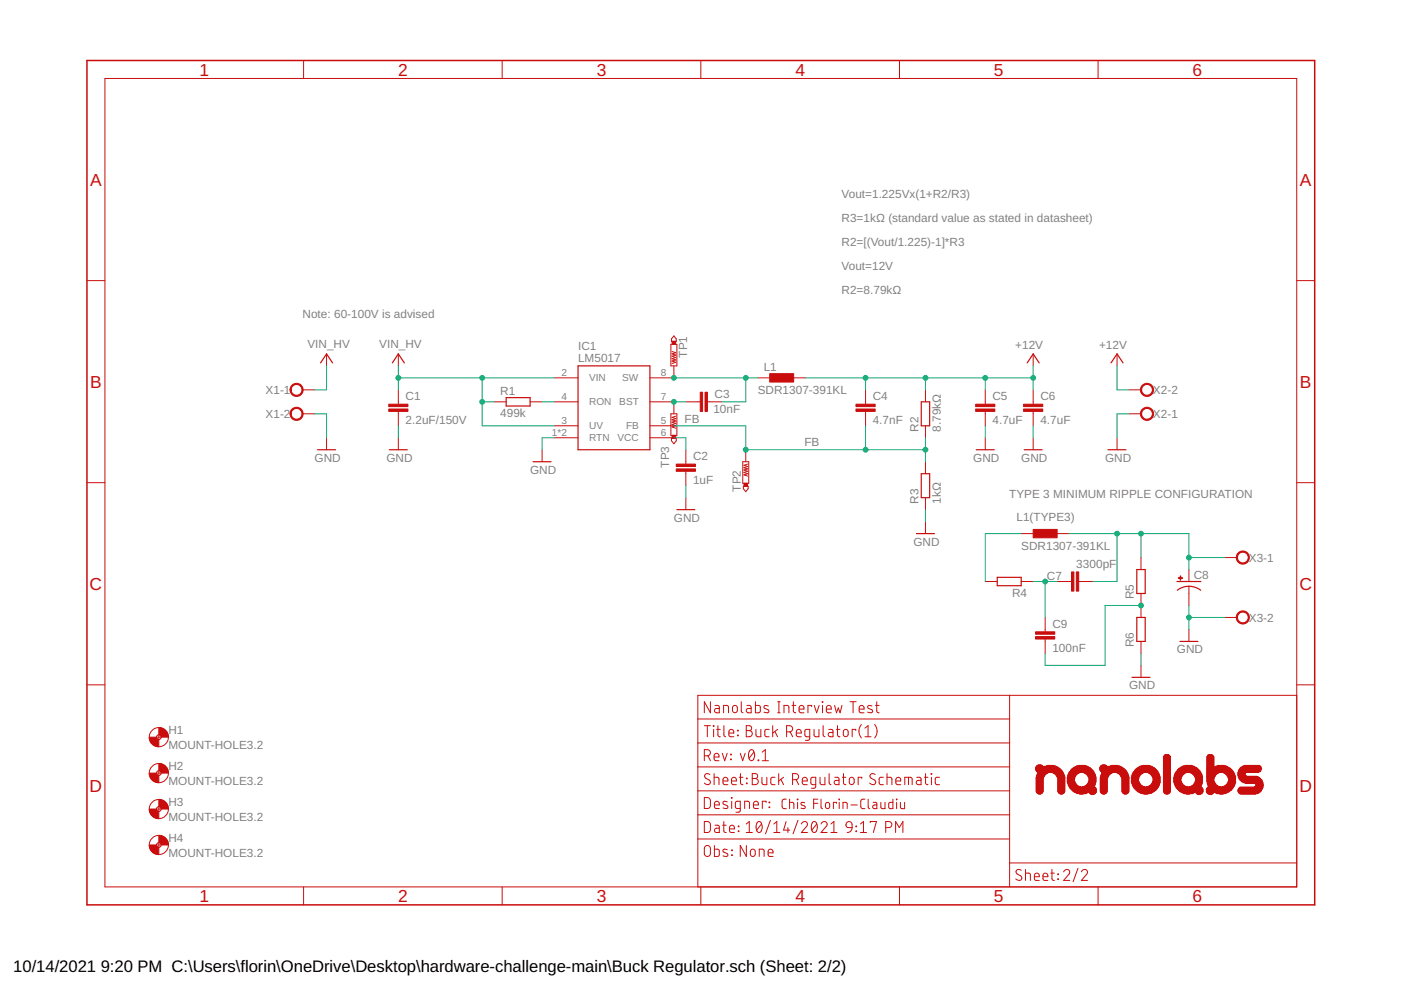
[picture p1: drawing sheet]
<svg xmlns="http://www.w3.org/2000/svg" width="297mm" height="210mm" viewBox="0 0 297 210" stroke-linecap="round" stroke-linejoin="round" font-family="sans-serif">
<defs><g id="words">
<g font-size="3.7" fill="#c90d0c">
<text x="42.3" y="16">1</text>
<text x="84.4" y="16">2</text>
<text x="126.5" y="16">3</text>
<text x="168.6" y="16">4</text>
<text x="210.7" y="16">5</text>
<text x="252.9" y="16">6</text>
<text x="19.1" y="39.4">A</text>
<text x="275.6" y="39.4">A</text>
<text x="19.1" y="82.2">B</text>
<text x="275.6" y="82.2">B</text>
<text x="19" y="125.1">C</text>
<text x="275.5" y="125.1">C</text>
<text x="19" y="167.9">D</text>
<text x="275.5" y="167.9">D</text>
<text x="42.3" y="191.2">1</text>
<text x="84.4" y="191.2">2</text>
<text x="126.5" y="191.2">3</text>
<text x="168.6" y="191.2">4</text>
<text x="210.7" y="191.2">5</text>
<text x="252.9" y="191.2">6</text>
</g>
<text font-size="3.5" x="2.8" y="206">10/14/2021 9:20 PM C:\Users\florin\OneDrive\Desktop\hardware-challenge-main\Buck Regulator.sch (Sheet: 2/2)</text>
<g font-size="2.5" fill="#808080">
<text x="178.4" y="42">Vout=1.225Vx(1+R2/R3)</text>
<text x="178.4" y="47.1">R3=1kΩ (standard value as stated in datasheet)</text>
<text x="178.4" y="52.2">R2=[(Vout/1.225)-1]*R3</text>
<text x="178.4" y="57.3">Vout=12V</text>
<text x="178.4" y="62.3">R2=8.79kΩ</text>
<text x="64.1" y="67.4">Note: 60-100V is advised</text>
<text x="65.2" y="73.8">VIN_HV</text>
<text x="80.4" y="73.8">VIN_HV</text>
<text x="122.6" y="76.8">LM5017</text>
<text x="122.6" y="74.3">IC1</text>
<text x="145.7" y="75.8" transform="rotate(-90 145.7 75.8)">TP1</text>
<text x="215.3" y="74">+12V</text>
<text x="233" y="74">+12V</text>
<text x="56.3" y="83.6">X1-1</text>
<text x="106.1" y="83.7">R1</text>
<text x="160.7" y="83.6">SDR1307-391KL</text>
<text x="161.9" y="78.8">L1</text>
<text x="244.5" y="83.6">X2-2</text>
<text x="56.3" y="88.6">X1-2</text>
<text x="86" y="89.9">2.2uF/150V</text>
<text x="86" y="84.8">C1</text>
<text x="106.1" y="88.5">499k</text>
<text x="145.2" y="89.8">FB</text>
<text x="151.3" y="87.6">10nF</text>
<text x="151.5" y="84.3">C3</text>
<text x="185" y="89.9">4.7nF</text>
<text x="185" y="84.8">C4</text>
<text x="210.4" y="89.9">4.7uF</text>
<text x="210.4" y="84.8">C5</text>
<text x="220.6" y="89.9">4.7uF</text>
<text x="220.6" y="84.8">C6</text>
<text x="244.5" y="88.6">X2-1</text>
<text x="170.6" y="94.6">FB</text>
<text x="194.7" y="91.6" transform="rotate(-90 194.7 91.6)">R2</text>
<text x="199.5" y="91.6" transform="rotate(-90 199.5 91.6)">8.79kΩ</text>
<text x="66.7" y="97.9">GND</text>
<text x="81.9" y="97.9">GND</text>
<text x="112.4" y="100.4">GND</text>
<text x="141.9" y="99.2" transform="rotate(-90 141.9 99.2)">TP3</text>
<text x="146.9" y="97.5">C2</text>
<text x="206.4" y="97.9">GND</text>
<text x="216.5" y="97.9">GND</text>
<text x="234.3" y="97.9">GND</text>
<text x="146.9" y="102.6">1uF</text>
<text x="157.1" y="104.2" transform="rotate(-90 157.1 104.2)">TP2</text>
<text x="194.7" y="106.8" transform="rotate(-90 194.7 106.8)">R3</text>
<text x="199.5" y="106.8" transform="rotate(-90 199.5 106.8)">1kΩ</text>
<text x="214" y="105.5">TYPE 3 MINIMUM RIPPLE CONFIGURATION</text>
<text x="142.9" y="110.6">GND</text>
<text x="215.5" y="110.5">L1(TYPE3)</text>
<text x="193.7" y="115.7">GND</text>
<text x="216.5" y="116.6">SDR1307-391KL</text>
<text x="264.8" y="119.1">X3-1</text>
<text x="222" y="122.9">C7</text>
<text x="228.2" y="120.4">3300pF</text>
<text x="253.1" y="122.7">C8</text>
<text x="214.6" y="126.6">R4</text>
<text x="240.4" y="127.1" transform="rotate(-90 240.4 127.1)">R5</text>
<text x="264.8" y="131.8">X3-2</text>
<text x="223.1" y="133.1">C9</text>
<text x="240.4" y="137.3" transform="rotate(-90 240.4 137.3)">R6</text>
<text x="223.1" y="138.1">100nF</text>
<text x="249.5" y="138.5">GND</text>
<text x="239.4" y="146.1">GND</text>
<text x="35.7" y="155.7">H1</text>
<text x="35.7" y="158.8">MOUNT-HOLE3.2</text>
<text x="35.7" y="166.4">MOUNT-HOLE3.2</text>
<text x="35.7" y="163.3">H2</text>
<text x="35.7" y="171">H3</text>
<text x="35.7" y="174">MOUNT-HOLE3.2</text>
<text x="35.7" y="178.6">H4</text>
<text x="35.7" y="181.6">MOUNT-HOLE3.2</text>
</g>
<g font-size="2.1" fill="#808080">
<text x="119" y="79.8">2</text>
<text x="124.9" y="80.9">VIN</text>
<text x="131.9" y="80.9">SW</text>
<text x="140.1" y="79.8">8</text>
<text x="119" y="84.8">4</text>
<text x="119" y="89.9">3</text>
<text x="124.9" y="86">RON</text>
<text x="131.3" y="86">BST</text>
<text x="140.1" y="89.9">5</text>
<text x="140.1" y="84.8">7</text>
<text x="117" y="92.5">1*2</text>
<text x="124.9" y="91">UV</text>
<text x="124.9" y="93.6">RTN</text>
<text x="131" y="93.6">VCC</text>
<text x="132.7" y="91">FB</text>
<text x="140.1" y="92.5">6</text>
</g>
</g></defs>
<g fill="none" stroke="#c90d0c" stroke-width=".21">
<path d="M22.2 16.6h252.7v171.4h-252.7zM64.4 12.8v3.8M106.5 12.8v3.8M148.6 12.8v3.8M190.7 12.8v3.8M232.8 12.8v3.8M18.4 59.5h3.8M274.9 59.5h3.8M69.2 75v2.6M84.5 75v2.6M142.2 73h1.3v4.6h-1.3zM142.5 74.5l.8 .3-.8 .2 .8 .3-.8 .2 .8 .3-.8 .3 .8 .2-.8 .3 .8 .2-.8 .3"/>
<path d="M142.9 77.6v2.5h-5.1M142.9 71.2l.5 .7v.5h-1v-.5zM219.1 75v2.6M236.8 75v2.6M64.2 82.7h2.5M64.2 87.7h2.5M69.2 92.8v2.6M84.5 82.7v3M84.5 87.2v3.1M84.5 92.8v2.6M104.8 85.2h2.5M112.4 85.2h2.5"/>
<path d="M114.9 95.4v2.5M117.5 80.1h5.1M117.5 85.2h5.1M117.5 90.3h5.1M117.5 92.8h5.1M137.8 85.2h5.1v2.5M137.8 90.3h5.1M137.8 92.8h5.1M142.2 87.7h1.3v4.6h-1.3zM142.4 92.9h1v.6l-.5 .6-.5-.6zM143.3 88.2l-.8 .3 .8 .3-.8 .2 .8 .3-.8 .2 .8 .3-.8 .2 .8 .3-.8 .2 .8 .3M145.4 85.2h3.1"/>
<path d="M145.4 95.4v3M145.4 99.9v3.1M150 85.2h3M157.5 97.9h1.2v4.6h-1.2zM158.1 95.4v2.5M158.5 98.4l-.8 .3 .8 .2-.8 .3 .8 .2-.8 .3 .8 .2-.8 .3 .8 .2-.8 .3 .8 .2M160.7 80.1h2.5M168.3 80.1h2.5M183.5 82.7v3M183.5 87.2v3.1M196.2 82.7v2.5M196.2 90.3v2.5"/>
<path d="M196.2 97.9v2.5M208.9 82.7v3M208.9 87.2v3.1M208.9 92.8v2.6M219.1 82.7v3M219.1 87.2v3.1M219.1 92.8v2.6M236.8 92.8v2.6M239.4 82.7h2.5M239.4 87.7h2.5M18.4 102.3h3.8M145.4 105.5v2.6"/>
<path d="M157.6 103.1h1v.5l-.5 .6-.5-.6zM196.2 105.5v2.6M196.2 110.6v2.5M216.5 113.1h2.6M224.1 113.1h2.6M241.9 118.2v2.6M259.7 118.2h2.5M274.9 102.3h3.8M208.9 123.3h2.5M216.5 123.3h2.6M221.6 130.9v3.1M221.6 135.5v3"/>
<path d="M224.1 123.3h3.1M228.7 123.3h3.1M241.9 125.8v5.1M241.9 136v2.5M252.1 120.8v2.5M252.1 124.3v4.1M252.1 133.5v2.5M259.7 130.9h2.5M18.4 145.2h3.8M33.2 156.3h1M33.7 155.8v1M148 152.4h66.1"/>
<path d="M148 157.5h66.1M149.3 153.9h1.3M150 153.9v2.3M150.6 148.8v2.3l-1.3-2.3v2.3M151.2 153.9l.2 .1zM151.3 154.6v1.6M151.6 149.6h.5l.4 .2v1.3h-.6a.46 .46 0 0 1-.4-.4 .46 .46 0 0 1 .4-.5h.6M151.9 154.6h.8M152.2 153.9v2.1l.5 .2M153.1 159.7l.5 1.6 .6-1.6M153.4 151.1v-1.5h.7l.3 .2 .1 1.3M153.5 153.9v2.1l.4 .2"/>
<path d="M154.5 155.4h1.1a.55 .55 0 0 0-.4-.7 .55 .55 0 0 0-.7 .5l.1 .9 1 .1M154.9 159.9l.1 .1zM155.4 149.8l.5-.2a.88 .88 0 0 1 0 1.5l-.3-.1-.3-.2zM156.4 154.8l.1 .2zM156.4 155.9l.1 .1zM157 159.7l.5 1.6 .5-1.6M157.2 148.8v2.1l.3 .2M158.2 153.9h.7a.52 .52 0 0 1 .5 .5 .52 .52 0 0 1-.5 .5 .66 .66 0 0 1 .6 .7 .66 .66 0 0 1-.6 .6h-.7zM158.2 154.9h.7M158.3 149.6h.7l.3 .4v1.1h-.6a.46 .46 0 0 1-.5-.4 .46 .46 0 0 1 .5-.5h.6M159 159.1a.53 .53 0 0 1 .6-.1 .53 .53 0 0 1 .3 .5 1.38 1.38 0 0 1-.6 1.8 1.43 1.43 0 0 1-.3-2.2zM159.9 159.5l-1.1 1.3"/>
<path d="M160.2 148.8v2.3h.8l.2-.2v-1.1l-.4-.2h-.6M160.3 154.6v1.2l.4 .4h.6v-1.6M161.6 159.5l.7-.6v2.4M162.9 149.7l-.7-.1-.2 .4 .9 .6 .1 .4-.3 .1-.7-.1M163.1 154.6l-.7 .1-.2 .3 .1 1.1 .8 .1M163.8 153.9v2.3M164.3 155.1l.6 1.1M164.9 154.6l-1.1 .8M164.9 151.1h.5M164.9 148.8h.5M165.1 148.8v2.3M166.2 151.1v-1.5h.7l.3 .2 .1 1.3"/>
<path d="M166.8 155.2h.6a.66 .66 0 0 0 .7-.7 .66 .66 0 0 0-.7-.6h-.6v2.3M167.5 155.2l.6 1M167.9 149.6h.8M168.2 148.8v2.1l.5 .2M168.8 155.4h1.1a.55 .55 0 0 0-.4-.7 .55 .55 0 0 0-.7 .5l.2 .9 .9 .1M169.4 150.3h1.1a.55 .55 0 0 0-.4-.7 .55 .55 0 0 0-.7 .5l.1 .9 1 .1M171.7 156.2h-.7l-.3-.2v-1.1l.2-.2 .8-.1v2l-.3 .4h-.6M172.1 149.8v-.2h-.8v1.5M172.6 154.6v1.4l.4 .2h.6v-1.6M172.6 149.6l.5 1.5 .6-1.5M174.3 148.8l.2 .1zM174.4 149.6v1.5"/>
<path d="M174.5 153.9v1.9l.4 .4M175.2 150.3h1a.55 .55 0 0 0-.3-.7 .55 .55 0 0 0-.7 .5l.1 .9 .9 .1M175.7 154.6l.7 .1 .2 .2v1.3h-.6a.46 .46 0 0 1-.4-.4 .46 .46 0 0 1 .4-.5h.6M177 149.6l.4 1.5 .3-1 .4 1 .4-1.5M177.3 154.6h.8M177.6 153.9v2.1l.5 .2M178.9 154.8l.5-.2a.86 .86 0 0 1 .5 .8 .86 .86 0 0 1-.5 .8l-.4-.1-.2-.2zM180.2 148.8h1.3M180.9 148.8v2.3M181.4 154.9v-.3h-.7v1.6M182.2 150.3h1a.55 .55 0 0 0-.4-.7 .55 .55 0 0 0-.6 .5l.1 .9 .9 .1M182.6 153.6a2.26 2.26 0 0 0 0 2.9"/>
<path d="M183.4 156.2h1.3M183.4 154.4l.6-.5v2.3M184.9 149.7l-.8-.1-.1 .4 .9 .6 .1 .4-.3 .1-.7-.1M185.4 153.6a2.19 2.19 0 0 1 0 2.9M185.6 149.6h.8M185.9 148.8v2.1l.5 .2M214.1 147.4v40.6M241.9 141.1v2.5M274.9 145.2h3.8M274.9 147.4h-126.9v40.6M33.2 163.9h1M33.2 171.5h1"/>
<path d="M33.2 179.2h1M33.7 163.4v1M33.7 171v1M33.7 178.6v1.1M148 177.9h66.1M148 162.6h66.1M148 172.8h66.1M148 167.7h66.1M149.3 174.2h.9l.4 .4v1.5l-.4 .4h-.9zM149.3 169.1h.9l.4 .4v1.5l-.4 .4h-.9zM149.3 160.3h.7a.66 .66 0 0 0 .6-.7 .66 .66 0 0 0-.6-.7h-.7v2.4M149.6 179.4l.6-.1 .3 .2 .1 1.5a.65 .65 0 0 1-.6 .6 .65 .65 0 0 1-.7-.6l.1-1.3z"/>
<path d="M150.1 160.3l.5 1M150.5 164.2a.58 .58 0 0 0-.9-.1 .58 .58 0 0 0 0 .9l.8 .4a.58 .58 0 0 1 0 .9 .58 .58 0 0 1-.9-.1l-.2-.2M151.4 160.5h1a.55 .55 0 0 0-.3-.8 .55 .55 0 0 0-.7 .6l.1 .9 .9 .1M151.4 164.8h.8l.2 .2v1.4M151.4 164v2.4M151.5 170.7h1a.55 .55 0 0 0-.3-.8 .55 .55 0 0 0-.7 .5l.1 .9 .9 .1M151.5 179.3v2.3h.8l.2-.2v-1.1l-.2-.2-.8-.1M151.6 175h.7l.2 .2v1.3h-.6a.46 .46 0 0 1-.4-.4 .46 .46 0 0 1 .4-.5h.6M153.2 175h.8M153.3 165.6h1a.55 .55 0 0 0-.3-.8 .55 .55 0 0 0-.7 .5l.1 .9 .9 .2M153.5 174.2v2.1l.5 .2M154.2 170l-.7-.1-.2 .4 .9 .6 .1 .4-.3 .1-.7-.1"/>
<path d="M154.7 175.7h1a.55 .55 0 0 0-.3-.7 .55 .55 0 0 0-.7 .5l.1 .9 .9 .1M154.9 161l.1 .1zM155.1 169.1l.1 .1zM155.1 165.6h1a.55 .55 0 0 0-.3-.8 .55 .55 0 0 0-.7 .5l.1 .9 .9 .2M155.1 169.9v1.5M156.5 175.2l.2 .1zM156.5 176.2l.2 .1zM156.7 164.8h.8M157 171.4h-.8l-.2-.2-.1-.9 .3-.4h.8v1.9l-.3 .4h-.7M157 164v2l.1 .2 .4 .2M157.9 171.4v-1.5l.9 .1 .1 1.4M158.2 176.5h1.3"/>
<path d="M158.2 174.7l.7-.5v2.3M158.2 179.3v2.3l-1.2-2.3v2.3M158.3 165l.1 .1zM158.3 166l.1 .2zM159.5 164h.6a.52 .52 0 0 1 .5 .5 .52 .52 0 0 1-.5 .6 .66 .66 0 0 1 .7 .6 .66 .66 0 0 1-.7 .7h-.6zM159.5 165.1h.6M159.7 170.7h1.1a.55 .55 0 0 0-.4-.8 .55 .55 0 0 0-.7 .5l.2 .9 .9 .1M160.6 174.4a.53 .53 0 0 1 .6-.2 .53 .53 0 0 1 .3 .6 1.34 1.34 0 0 1-.5 1.7 1.4 1.4 0 0 1-.4-2.1zM160.7 161.1l.2 .2zM161.5 174.7l-1.1 1.3M161.5 164.8v1.2l.1 .2 .3 .2h.7v-1.6M161.6 161.3h1.3"/>
<path d="M162.4 170.1v-.2h-.8v1.5M163.1 170.1l.1 .1zM163.1 171.1l.1 .1zM163.3 173.9l-1 2.9M164.1 176.5h1.3M164.1 174.7l.6-.5v2.3M164.3 164.8h-.6l-.3 .4 .1 1 .8 .2M165.1 164v2.4M165.6 165.2l.5 1.2M166.1 164.8l-1 .8M166.7 174.2l-.6 1.8h1.3M166.7 169.4l-.6 .1-.3 .4 .1 1.3 .2 .2h.6"/>
<path d="M167 175.5v1M167.4 170.1l.8 .1 .1 1.2M167.4 169.4v2M168 165.3h.7a.65 .65 0 0 0 .6-.6 .65 .65 0 0 0-.6-.7h-.7v2.4M168.8 165.3l.5 1.1M169 169.4l.2 .2zM169.1 170.1v1.3M169.2 173.9l-1.1 2.9M169.9 174.7a.64 .64 0 0 1 .9-.5 .64 .64 0 0 1 .2 1l-1.1 1.3h1.3M170.1 165.6h1.1a.56 .56 0 0 0-.4-.8 .56 .56 0 0 0-.7 .5l.1 .9 1 .2M170.6 170.2l-.6-.1-.2 .4 .9 .5v.3h-.9M172.4 174.3a.66 .66 0 0 1 .7 .1 .66 .66 0 0 1 .2 .6 .99 .99 0 0 1-.8 1.5 1.64 1.64 0 0 1-.1-2.2z"/>
<path d="M172.5 170.3h.9M173 166.4h-.7l-.4-.3v-1.1l.2-.2h.9v2l-.3 .3h-.7M173.2 174.7l-1.1 1.3M173.4 169.4h-.9v2M173.9 164.8v1.3l.3 .3h.7v-1.6M174.1 169.4v1.7l.3 .3M174.1 174.7a.64 .64 0 0 1 .9-.5 .64 .64 0 0 1 .2 1l-1.1 1.3h1.3M175.2 170.2l.3-.1 .3 .1 .1 .8a.46 .46 0 0 1-.4 .5 .46 .46 0 0 1-.5-.5zM175.8 164v2l.4 .4M176.2 176.5h1.3M176.2 174.7l.6-.5v2.3M177 164.8h.7l.2 .2v1.4h-.6a.46 .46 0 0 1-.5-.5 .46 .46 0 0 1 .5-.4h.6"/>
<path d="M177.4 170.3v-.2h-.7v1.3M177.9 169.4l.1 .2zM177.9 170.1v1.3M178.6 164.8h.7M178.7 171.4v-1.3l.8 .1 .1 1.2M178.8 164l.1 2.1 .4 .3M179.5 174.5a.64 .64 0 0 1 .7-.3 .64 .64 0 0 1 .5 .6v.7h-.8a.61 .61 0 0 1-.5-.4 .61 .61 0 0 1 .1-.6zM180.2 165l.3-.2 .5 .2 .1 .8a.52 .52 0 0 1-.5 .6 .52 .52 0 0 1-.5-.6zM180.4 170.7h1.4M180.7 175.5l-.3 .7-.8 .3M181.5 176.2l.1 .1zM181.5 175.2l.1 .1z"/>
<path d="M182.4 176.5h1.3M182.4 174.7l.7-.5v2.3M182.7 165.1v-.3h-.8v1.6M183.4 169.4l-.6 .1-.3 .4v1.3l.3 .2h.6M184.1 169.4v1.7l.3 .3M184.5 174.4v-.2h1.3l-.6 2.3M185.1 170.1h.6l.2 .2v1.1h-.5a.39 .39 0 0 1-.4-.3 .39 .39 0 0 1 .4-.4h.5M185.5 164.2a.58 .58 0 0 0-.8-.1 .58 .58 0 0 0 0 .9l.7 .4a.57 .57 0 0 1 .1 .9 .57 .57 0 0 1-.9-.1l-.2-.2M186.8 170.1v1.1l.3 .2h.5v-1.3M187.3 164.8h-.7l-.2 .4 .1 1 .8 .2M187.8 175.5h.6a.65 .65 0 0 0 .7-.7 .65 .65 0 0 0-.7-.6h-.6v2.3M188.1 164.8h.7l.3 .2v1.4"/>
<path d="M188.1 164v2.4M189.3 169.4v2h-.7l-.2-.3 .1-.9 .8-.1M189.9 176.5v-2.3l.8 1.3 .7-1.3v2.3M189.9 165.6h1.1a.55 .55 0 0 0-.4-.8 .55 .55 0 0 0-.7 .5l.2 .9 .9 .2M190.1 169.4l.1 .2zM190.1 170.1v1.3M190.9 170.1v1.1l.3 .2h.6v-1.3M191.8 166.4v-1.6l1.5 .1 .1 1.5M192.6 164.8v1.6M194.4 164.8h.7l.2 .2v1.4h-.6a.46 .46 0 0 1-.5-.5 .46 .46 0 0 1 .5-.4h.6M196 164.8h.7M196.2 164l.1 2.1 .4 .3"/>
<path d="M197.4 164l.1 .1zM197.5 164.8v1.6M199.2 164.8h-.7l-.2 .4 .1 1 .8 .2M64.4 188v3.9M106.5 188v3.9M148.6 188v3.9M154.2 180.2l-.7-.1-.2 .4 .9 .5 .1 .5-.3 .1-.7-.1M155.1 180.2l.2 .2zM155.1 181.3l.2 .1zM159.2 180.2l.5-.2a.92 .92 0 0 1 .2 1.5l-.4 .1-.3-.2-.1-.3zM161 181.6v-1.6l.9 .1 .1 1.5M162.9 180.8h1a.55 .55 0 0 0-.4-.7 .55 .55 0 0 0-.6 .5l.1 .9 .9 .1"/>
<path d="M190.7 188v3.9M214.1 183h60.8M216.5 184.5a.58 .58 0 0 0-.9-.1 .58 .58 0 0 0 .1 .9l.7 .4a.54 .54 0 0 1 .2 .7 .54 .54 0 0 1-.8 .2l-.5-.2M217.4 185.1l1 .1 .1 1.5M217.4 184.3v2.4M219.3 185.9h1a.54 .54 0 0 0-.3-.8 .54 .54 0 0 0-.7 .5l.1 1 .9 .1M221.1 185.9h1.1a.54 .54 0 0 0-.4-.8 .54 .54 0 0 0-.7 .5l.1 1 1 .1M222.8 185.1h.7M223 184.3l.1 2.1 .4 .3M224.3 185.3l.1 .1zM224.3 186.4l.1 .1zM225.5 184.8a.64 .64 0 0 1 .9-.4 .64 .64 0 0 1 .2 1l-1.1 1.3h1.3"/>
<path d="M228.6 184.1l-1.1 2.8M229.3 184.8a.64 .64 0 0 1 .9-.4 .64 .64 0 0 1 .2 1l-1.1 1.3h1.3M232.8 188v3.9"/>
<circle cx="33.7" cy="156.3" r="2.03"/>
<circle cx="33.7" cy="156.3" r=".51"/>
<circle cx="33.7" cy="171.5" r="2.03"/>
<circle cx="33.7" cy="179.2" r="2.03"/>
<circle cx="33.7" cy="163.9" r="2.03"/>
<circle cx="33.7" cy="179.2" r=".51"/>
<circle cx="33.7" cy="171.5" r=".51"/>
<circle cx="33.7" cy="163.9" r=".51"/>
</g>
<g fill="none" stroke="#c90d0c" stroke-width=".25">
<path d="M68 76.9l1.2-1.9 1.3 1.9M83.2 76.9l1.3-1.9 1.2 1.9M122.6 77.6h15.2v17.8h-15.2zM217.8 76.9l1.3-1.9 1.2 1.9M235.6 76.9l1.2-1.9 1.3 1.9M67.3 95.4h3.8M82.5 95.4h3.9M107.3 84.3h5.1v1.8h-5.1zM113 97.9h3.8M195.3 85.2h1.8v5.1h-1.8zM207 95.4h3.8M217.1 95.4h3.9"/>
<path d="M234.9 95.4h3.8M143.5 108.1h3.8M194.3 113.1h3.8M195.3 100.4h1.8v5.1h-1.8zM211.4 122.4h5.1v1.8h-5.1zM241 120.8h1.8v5h-1.8zM241 130.9h1.8v5.1h-1.8zM249.5 123.3h5.1M249.6 125.1a4 4 0 0 1 5 0M250.2 136h3.8M240 143.6h3.8"/>
</g>
<g fill="#c90d0c" stroke="#c90d0c" stroke-width=".21">
<path d="M143.4 99.4h4v.5h-4z"/>
<path d="M143.4 98.4h4v.5h-4z"/>
<path d="M149.5 83.2h.5v4h-.5z"/>
<path d="M148.5 83.2h.5v4h-.5z"/>
<path d="M163.2 79.2h5.1v1.8h-5.1z"/>
<path d="M181.5 86.7h4v.5h-4z"/>
<path d="M181.5 85.7h4v.5h-4z"/>
<path d="M206.9 86.7h4v.5h-4z"/>
<path d="M206.9 85.7h4v.5h-4z"/>
<path d="M217 86.7h4.1v.5h-4.1z"/>
<path d="M217 85.7h4.1v.5h-4.1z"/>
<path d="M82.4 86.7h4.1v.5h-4.1z"/>
<path d="M82.4 85.7h4.1v.5h-4.1z"/>
<path d="M231.4 168.4l.5 .1z"/>
<path d="M254 168.4l.5 .1z"/>
<path d="M256.4 168.4l.5 .1z"/>
<path d="M220.2 168.3l.5 .1z"/>
<path d="M224.8 168.3l.5 .1z"/>
<path d="M228.9 168.3l.8 .1z"/>
<path d="M231.2 168.3l.9 .1z"/>
<path d="M233.8 168.3l.5 .1z"/>
<path d="M238.4 168.3l.5 .1z"/>
<path d="M242.5 168.3l.9 .1z"/>
<path d="M247.2 168.3l.5 .1z"/>
<path d="M251.5 168.3l.8 .1z"/>
<path d="M253.8 168.3l.9 .1z"/>
<path d="M256.2 168.3l.9 .1z"/>
<path d="M258.6 168.3l.8 .1z"/>
<path d="M263 168.3l3.3 .1z"/>
<path d="M220 168.2l.9 .1z"/>
<path d="M224.6 168.2l.9 .1z"/>
<path d="M228.5 168.2l1.8 .1z"/>
<path d="M231.1 168.2l1.2 .1z"/>
<path d="M233.6 168.2l.9 .1z"/>
<path d="M238.2 168.2l.9 .1z"/>
<path d="M242.1 168.2l1.7 .1z"/>
<path d="M247 168.2l.9 .1z"/>
<path d="M251.1 168.2l1.8 .1z"/>
<path d="M253.7 168.2l1.2 .1z"/>
<path d="M256 168.2l1.2 .1z"/>
<path d="M258 168.2l1.8 .1z"/>
<path d="M262.8 168.2l3.9 .1z"/>
<path d="M219.9 168.1l1.1 .1z"/>
<path d="M224.5 168.1l1.1 .1z"/>
<path d="M228.2 168.1l2.3 .1z"/>
<path d="M231 168.1l1.3 .1z"/>
<path d="M233.5 168.1l1.1 .1z"/>
<path d="M238.1 168.1l1.1 .1z"/>
<path d="M241.8 168.1l2.4 .1z"/>
<path d="M246.9 168.1l1.1 .1z"/>
<path d="M250.8 168.1l2.3 .1z"/>
<path d="M253.6 168.1l1.3 .1z"/>
<path d="M256 168.1l1.3 .1z"/>
<path d="M257.8 168.1l2.3 .1z"/>
<path d="M262.7 168.1l4.2 .1z"/>
<path d="M219.8 168l1.3 .1z"/>
<path d="M224.4 168l1.3 .1z"/>
<path d="M228 168l2.7 .1z"/>
<path d="M230.9 168l1.5 .1z"/>
<path d="M233.4 168l1.3 .1z"/>
<path d="M238 168l1.3 .1z"/>
<path d="M241.6 168l2.8 .1z"/>
<path d="M246.8 168l1.3 .1z"/>
<path d="M250.6 168l2.7 .1z"/>
<path d="M253.5 168l1.5 .1z"/>
<path d="M255.9 168l1.5 .1z"/>
<path d="M257.6 168l2.7 .1z"/>
<path d="M262.6 168l4.4 .1z"/>
<path d="M219.8 167.9l1.3 .1z"/>
<path d="M224.4 167.9l1.3 .1z"/>
<path d="M227.8 167.9l4.7 .1z"/>
<path d="M233.4 167.9l1.3 .1z"/>
<path d="M238 167.9l1.3 .1z"/>
<path d="M241.4 167.9l3.1 .1z"/>
<path d="M246.8 167.9l1.3 .1z"/>
<path d="M250.4 167.9l4.7 .1z"/>
<path d="M255.8 167.9l4.7 .1z"/>
<path d="M262.6 167.9l4.6 .1z"/>
<path d="M219.7 167.8l1.5 .1z"/>
<path d="M224.3 167.8l1.5 .1z"/>
<path d="M227.6 167.8l4.9 .1z"/>
<path d="M233.3 167.8l1.5 .1z"/>
<path d="M237.9 167.8l1.5 .1z"/>
<path d="M241.2 167.8l3.5 .1z"/>
<path d="M246.7 167.8l1.5 .1z"/>
<path d="M250.2 167.8l4.9 .1z"/>
<path d="M255.8 167.8l4.9 .1z"/>
<path d="M262.5 167.8l4.8 .1z"/>
<path d="M219.7 167.7l1.5 .1z"/>
<path d="M224.3 167.7l1.5 .1z"/>
<path d="M227.5 167.7l5 .1z"/>
<path d="M233.3 167.7l1.5 .1z"/>
<path d="M237.9 167.7l1.5 .1z"/>
<path d="M241.1 167.7l3.7 .1z"/>
<path d="M246.7 167.7l1.5 .1z"/>
<path d="M250.1 167.7l5 .1z"/>
<path d="M255.8 167.7l5 .1z"/>
<path d="M262.5 167.7l4.9 .1z"/>
<path d="M219.7 167.6l1.5 .1z"/>
<path d="M224.3 167.6l1.5 .1z"/>
<path d="M227.4 167.6l5.1 .1z"/>
<path d="M233.3 167.6l1.5 .1z"/>
<path d="M237.9 167.6l1.5 .1z"/>
<path d="M241 167.6l4 .1z"/>
<path d="M246.7 167.6l1.5 .1z"/>
<path d="M250 167.6l5.1 .1z"/>
<path d="M255.8 167.6l5.1 .1z"/>
<path d="M262.5 167.6l5 .1z"/>
<path d="M219.7 167.5l1.5 .1z"/>
<path d="M224.3 167.5l1.5 .1z"/>
<path d="M227.3 167.5l5.2 .1z"/>
<path d="M233.3 167.5l1.5 .1z"/>
<path d="M237.9 167.5l1.5 .1z"/>
<path d="M240.9 167.5l4.2 .1z"/>
<path d="M246.7 167.5l1.5 .1z"/>
<path d="M249.9 167.5l5.2 .1z"/>
<path d="M255.8 167.5l5.3 .1z"/>
<path d="M262.5 167.5l5 .1z"/>
<path d="M219.7 167.4l1.5 .1z"/>
<path d="M224.3 167.4l1.5 .1z"/>
<path d="M227.2 167.4l5.3 .1z"/>
<path d="M233.3 167.4l1.5 .1z"/>
<path d="M237.9 167.4l1.5 .1z"/>
<path d="M240.8 167.4l4.4 .1z"/>
<path d="M246.7 167.4l1.5 .1z"/>
<path d="M249.8 167.4l5.3 .1z"/>
<path d="M255.8 167.4l5.4 .1z"/>
<path d="M262.5 167.4l5 .1z"/>
<path d="M219.7 167.3l1.5 .1z"/>
<path d="M224.3 167.3l1.5 .1z"/>
<path d="M227.1 167.3l5.4 .1z"/>
<path d="M233.3 167.3l1.5 .1z"/>
<path d="M237.9 167.3l1.5 .1z"/>
<path d="M240.7 167.3l4.6 .1z"/>
<path d="M246.7 167.3l1.5 .1z"/>
<path d="M249.7 167.3l5.4 .1z"/>
<path d="M255.8 167.3l5.4 .1z"/>
<path d="M262.6 167.3l5 .1z"/>
<path d="M219.7 167.2l1.5 .1z"/>
<path d="M224.3 167.2l1.5 .1z"/>
<path d="M227 167.2l5.4 .1z"/>
<path d="M233.3 167.2l1.5 .1z"/>
<path d="M237.9 167.2l1.5 .1z"/>
<path d="M240.6 167.2l4.7 .1z"/>
<path d="M246.7 167.2l1.5 .1z"/>
<path d="M249.6 167.2l5.4 .1z"/>
<path d="M255.9 167.2l5.4 .1z"/>
<path d="M262.6 167.2l5.1 .1z"/>
<path d="M219.7 167.1l1.5 .1z"/>
<path d="M224.3 167.1l1.5 .1z"/>
<path d="M226.9 167.1l5.5 .1z"/>
<path d="M233.3 167.1l1.5 .1z"/>
<path d="M237.9 167.1l1.5 .1z"/>
<path d="M240.5 167.1l4.9 .1z"/>
<path d="M246.7 167.1l1.5 .1z"/>
<path d="M249.5 167.1l5.5 .1z"/>
<path d="M255.9 167.1l5.5 .1z"/>
<path d="M262.7 167.1l5 .1z"/>
<path d="M219.7 167l1.5 .1z"/>
<path d="M224.3 167l1.5 .1z"/>
<path d="M226.8 167l5.5 .1z"/>
<path d="M233.3 167l1.5 .1z"/>
<path d="M237.9 167l1.5 .1z"/>
<path d="M240.4 167l5.1 .1z"/>
<path d="M246.7 167l1.5 .1z"/>
<path d="M249.4 167l5.5 .1z"/>
<path d="M256 167l5.5 .1z"/>
<path d="M262.8 167l5 .1z"/>
<path d="M219.7 166.9l1.5 .1z"/>
<path d="M224.3 166.9l1.5 .1z"/>
<path d="M226.8 166.9l5.4 .1z"/>
<path d="M233.3 166.9l1.5 .1z"/>
<path d="M237.9 166.9l1.5 .1z"/>
<path d="M240.4 166.9l5.2 .1z"/>
<path d="M246.7 166.9l1.5 .1z"/>
<path d="M249.4 166.9l5.4 .1z"/>
<path d="M256.1 166.9l5.4 .1z"/>
<path d="M262.9 166.9l4.9 .1z"/>
<path d="M219.7 166.8l1.5 .1z"/>
<path d="M224.3 166.8l1.5 .1z"/>
<path d="M226.7 166.8l2.5 .1z"/>
<path d="M229.5 166.8l2.5 .1z"/>
<path d="M233.3 166.8l1.5 .1z"/>
<path d="M237.9 166.8l1.5 .1z"/>
<path d="M240.3 166.8l2.5 .1z"/>
<path d="M243.1 166.8l2.5 .1z"/>
<path d="M246.7 166.8l1.5 .1z"/>
<path d="M249.3 166.8l2.5 .1z"/>
<path d="M252.1 166.8l2.5 .1z"/>
<path d="M256.2 166.8l2.6 .1z"/>
<path d="M259.1 166.8l2.5 .1z"/>
<path d="M266 166.8l1.8 .1z"/>
<path d="M219.7 166.7l1.5 .1z"/>
<path d="M224.3 166.7l1.5 .1z"/>
<path d="M226.7 166.7l2.1 .1z"/>
<path d="M229.9 166.7l2.2 .1z"/>
<path d="M233.3 166.7l1.5 .1z"/>
<path d="M237.9 166.7l1.5 .1z"/>
<path d="M240.3 166.7l2.1 .1z"/>
<path d="M243.5 166.7l2.2 .1z"/>
<path d="M246.7 166.7l1.5 .1z"/>
<path d="M249.3 166.7l2.1 .1z"/>
<path d="M252.5 166.7l2.2 .1z"/>
<path d="M256.2 166.7l2.2 .1z"/>
<path d="M259.5 166.7l2.2 .1z"/>
<path d="M266.2 166.7l1.6 .1z"/>
<path d="M219.7 166.6l1.5 .1z"/>
<path d="M224.3 166.6l1.5 .1z"/>
<path d="M226.6 166.6l2 .1z"/>
<path d="M230.1 166.6l2 .1z"/>
<path d="M233.3 166.6l1.5 .1z"/>
<path d="M237.9 166.6l1.5 .1z"/>
<path d="M240.2 166.6l2 .1z"/>
<path d="M243.7 166.6l2 .1z"/>
<path d="M246.7 166.6l1.5 .1z"/>
<path d="M249.2 166.6l2 .1z"/>
<path d="M252.7 166.6l2 .1z"/>
<path d="M256.2 166.6l2 .1z"/>
<path d="M259.7 166.6l2 .1z"/>
<path d="M266.3 166.6l1.5 .1z"/>
<path d="M219.7 166.5l1.5 .1z"/>
<path d="M224.3 166.5l1.5 .1z"/>
<path d="M226.6 166.5l1.9 .1z"/>
<path d="M230.3 166.5l1.8 .1z"/>
<path d="M233.3 166.5l1.5 .1z"/>
<path d="M237.9 166.5l1.5 .1z"/>
<path d="M240.2 166.5l1.9 .1z"/>
<path d="M243.9 166.5l1.9 .1z"/>
<path d="M246.7 166.5l1.5 .1z"/>
<path d="M249.2 166.5l1.9 .1z"/>
<path d="M252.9 166.5l1.8 .1z"/>
<path d="M256.2 166.5l1.9 .1z"/>
<path d="M259.8 166.5l2 .1z"/>
<path d="M266.3 166.5l1.6 .1z"/>
<path d="M219.7 166.4l1.5 .1z"/>
<path d="M224.3 166.4l1.5 .1z"/>
<path d="M226.5 166.4l1.8 .1z"/>
<path d="M230.4 166.4l1.8 .1z"/>
<path d="M233.3 166.4l1.5 .1z"/>
<path d="M237.9 166.4l1.5 .1z"/>
<path d="M240.1 166.4l1.8 .1z"/>
<path d="M244 166.4l1.8 .1z"/>
<path d="M246.7 166.4l1.5 .1z"/>
<path d="M249.1 166.4l1.8 .1z"/>
<path d="M253 166.4l1.8 .1z"/>
<path d="M256.1 166.4l1.8 .1z"/>
<path d="M259.9 166.4l1.9 .1z"/>
<path d="M266.3 166.4l1.6 .1z"/>
<path d="M219.7 166.3l1.5 .1z"/>
<path d="M224.3 166.3l1.5 .1z"/>
<path d="M226.5 166.3l1.7 .1z"/>
<path d="M230.5 166.3l1.7 .1z"/>
<path d="M233.3 166.3l1.5 .1z"/>
<path d="M237.9 166.3l1.5 .1z"/>
<path d="M240.1 166.3l1.7 .1z"/>
<path d="M244.1 166.3l1.7 .1z"/>
<path d="M246.7 166.3l1.5 .1z"/>
<path d="M249.1 166.3l1.7 .1z"/>
<path d="M253.1 166.3l1.7 .1z"/>
<path d="M256.1 166.3l1.7 .1z"/>
<path d="M260.1 166.3l1.7 .1z"/>
<path d="M266.3 166.3l1.5 .1z"/>
<path d="M219.7 166.2l1.5 .1z"/>
<path d="M224.3 166.2l1.5 .1z"/>
<path d="M226.5 166.2l1.7 .1z"/>
<path d="M230.6 166.2l1.7 .1z"/>
<path d="M233.3 166.2l1.5 .1z"/>
<path d="M237.9 166.2l1.5 .1z"/>
<path d="M240.1 166.2l1.7 .1z"/>
<path d="M244.2 166.2l1.7 .1z"/>
<path d="M246.7 166.2l1.5 .1z"/>
<path d="M249.1 166.2l1.7 .1z"/>
<path d="M253.2 166.2l1.7 .1z"/>
<path d="M256 166.2l1.8 .1z"/>
<path d="M260.2 166.2l1.7 .1z"/>
<path d="M266.2 166.2l1.6 .1z"/>
<path d="M219.7 166.1l1.5 .1z"/>
<path d="M224.3 166.1l1.5 .1z"/>
<path d="M226.4 166.1l1.7 .1z"/>
<path d="M230.6 166.1l1.7 .1z"/>
<path d="M233.3 166.1l1.5 .1z"/>
<path d="M237.9 166.1l1.5 .1z"/>
<path d="M240 166.1l1.7 .1z"/>
<path d="M244.2 166.1l1.7 .1z"/>
<path d="M246.7 166.1l1.5 .1z"/>
<path d="M249 166.1l1.7 .1z"/>
<path d="M253.2 166.1l1.7 .1z"/>
<path d="M256 166.1l1.7 .1z"/>
<path d="M260.2 166.1l1.7 .1z"/>
<path d="M266.1 166.1l1.7 .1z"/>
<path d="M219.7 166l1.5 .1z"/>
<path d="M224.3 166l1.5 .1z"/>
<path d="M226.4 166l1.6 .1z"/>
<path d="M230.7 166l1.6 .1z"/>
<path d="M233.3 166l1.5 .1z"/>
<path d="M237.9 166l1.5 .1z"/>
<path d="M240 166l1.6 .1z"/>
<path d="M244.3 166l1.6 .1z"/>
<path d="M246.7 166l1.5 .1z"/>
<path d="M249 166l1.6 .1z"/>
<path d="M253.3 166l1.6 .1z"/>
<path d="M256 166l1.6 .1z"/>
<path d="M260.3 166l1.6 .1z"/>
<path d="M264 166l3.8 .1z"/>
<path d="M219.7 165.9l1.5 .1z"/>
<path d="M224.3 165.9l1.5 .1z"/>
<path d="M226.4 165.9l1.6 .1z"/>
<path d="M230.8 165.9l1.5 .1z"/>
<path d="M233.3 165.9l1.5 .1z"/>
<path d="M237.9 165.9l1.5 .1z"/>
<path d="M240 165.9l1.6 .1z"/>
<path d="M244.4 165.9l1.6 .1z"/>
<path d="M246.7 165.9l1.5 .1z"/>
<path d="M249 165.9l1.6 .1z"/>
<path d="M253.4 165.9l1.5 .1z"/>
<path d="M256 165.9l1.6 .1z"/>
<path d="M260.4 165.9l1.6 .1z"/>
<path d="M263.7 165.9l4.1 .1z"/>
<path d="M219.7 165.8l1.5 .1z"/>
<path d="M224.3 165.8l1.5 .1z"/>
<path d="M226.3 165.8l1.6 .1z"/>
<path d="M230.8 165.8l1.6 .1z"/>
<path d="M233.3 165.8l1.5 .1z"/>
<path d="M237.9 165.8l1.5 .1z"/>
<path d="M239.9 165.8l1.6 .1z"/>
<path d="M244.4 165.8l1.6 .1z"/>
<path d="M246.7 165.8l1.5 .1z"/>
<path d="M248.9 165.8l1.6 .1z"/>
<path d="M253.4 165.8l1.6 .1z"/>
<path d="M256 165.8l1.5 .1z"/>
<path d="M260.4 165.8l1.6 .1z"/>
<path d="M263.5 165.8l4.2 .1z"/>
<path d="M219.7 165.7l1.5 .1z"/>
<path d="M224.3 165.7l1.5 .1z"/>
<path d="M226.3 165.7l1.6 .1z"/>
<path d="M230.8 165.7l1.6 .1z"/>
<path d="M233.3 165.7l1.5 .1z"/>
<path d="M237.9 165.7l1.5 .1z"/>
<path d="M239.9 165.7l1.6 .1z"/>
<path d="M244.4 165.7l1.6 .1z"/>
<path d="M246.7 165.7l1.5 .1z"/>
<path d="M248.9 165.7l1.6 .1z"/>
<path d="M253.4 165.7l1.6 .1z"/>
<path d="M255.9 165.7l1.6 .1z"/>
<path d="M260.4 165.7l1.6 .1z"/>
<path d="M263.3 165.7l4.4 .1z"/>
<path d="M219.7 165.6l1.5 .1z"/>
<path d="M224.3 165.6l1.5 .1z"/>
<path d="M226.3 165.6l1.6 .1z"/>
<path d="M230.9 165.6l1.5 .1z"/>
<path d="M233.3 165.6l1.5 .1z"/>
<path d="M237.9 165.6l1.5 .1z"/>
<path d="M239.9 165.6l1.6 .1z"/>
<path d="M244.5 165.6l1.5 .1z"/>
<path d="M246.7 165.6l1.5 .1z"/>
<path d="M248.9 165.6l1.6 .1z"/>
<path d="M253.5 165.6l1.5 .1z"/>
<path d="M255.9 165.6l1.5 .1z"/>
<path d="M260.5 165.6l1.5 .1z"/>
<path d="M263.2 165.6l4.5 .1z"/>
<path d="M219.7 165.5l1.5 .1z"/>
<path d="M224.3 165.5l1.5 .1z"/>
<path d="M226.3 165.5l1.5 .1z"/>
<path d="M230.9 165.5l1.5 .1z"/>
<path d="M233.3 165.5l1.5 .1z"/>
<path d="M237.9 165.5l1.5 .1z"/>
<path d="M239.9 165.5l1.5 .1z"/>
<path d="M244.5 165.5l1.5 .1z"/>
<path d="M246.7 165.5l1.5 .1z"/>
<path d="M248.9 165.5l1.5 .1z"/>
<path d="M253.5 165.5l1.5 .1z"/>
<path d="M255.9 165.5l1.5 .1z"/>
<path d="M260.5 165.5l1.5 .1z"/>
<path d="M263.1 165.5l4.5 .1z"/>
<path d="M219.7 165.4l1.5 .1z"/>
<path d="M224.3 165.4l1.5 .1z"/>
<path d="M226.3 165.4l1.5 .1z"/>
<path d="M230.9 165.4l1.5 .1z"/>
<path d="M233.3 165.4l1.5 .1z"/>
<path d="M237.9 165.4l1.5 .1z"/>
<path d="M239.9 165.4l1.5 .1z"/>
<path d="M244.5 165.4l1.5 .1z"/>
<path d="M246.7 165.4l1.5 .1z"/>
<path d="M248.9 165.4l1.5 .1z"/>
<path d="M253.5 165.4l1.5 .1z"/>
<path d="M255.9 165.4l1.5 .1z"/>
<path d="M260.5 165.4l1.5 .1z"/>
<path d="M263 165.4l4.6 .1z"/>
<path d="M219.7 165.3l1.5 .1z"/>
<path d="M224.3 165.3l1.5 .1z"/>
<path d="M226.3 165.3l1.5 .1z"/>
<path d="M230.9 165.3l1.5 .1z"/>
<path d="M233.3 165.3l1.5 .1z"/>
<path d="M237.9 165.3l1.5 .1z"/>
<path d="M239.9 165.3l1.5 .1z"/>
<path d="M244.5 165.3l1.5 .1z"/>
<path d="M246.7 165.3l1.5 .1z"/>
<path d="M248.9 165.3l1.5 .1z"/>
<path d="M253.5 165.3l1.5 .1z"/>
<path d="M255.9 165.3l1.5 .1z"/>
<path d="M260.5 165.3l1.5 .1z"/>
<path d="M262.9 165.3l4.6 .1z"/>
<path d="M219.7 165.2l1.5 .1z"/>
<path d="M224.3 165.2l1.5 .1z"/>
<path d="M226.3 165.2l1.5 .1z"/>
<path d="M230.9 165.2l1.5 .1z"/>
<path d="M233.3 165.2l1.5 .1z"/>
<path d="M237.9 165.2l1.5 .1z"/>
<path d="M239.9 165.2l1.5 .1z"/>
<path d="M244.5 165.2l1.5 .1z"/>
<path d="M246.7 165.2l1.5 .1z"/>
<path d="M248.9 165.2l1.5 .1z"/>
<path d="M253.5 165.2l1.5 .1z"/>
<path d="M255.9 165.2l1.5 .1z"/>
<path d="M260.5 165.2l1.5 .1z"/>
<path d="M262.8 165.2l4.6 .1z"/>
<path d="M219.7 165.1l1.5 .1z"/>
<path d="M224.3 165.1l1.5 .1z"/>
<path d="M226.3 165.1l1.5 .1z"/>
<path d="M230.9 165.1l1.5 .1z"/>
<path d="M233.3 165.1l1.5 .1z"/>
<path d="M237.9 165.1l1.5 .1z"/>
<path d="M239.9 165.1l1.5 .1z"/>
<path d="M244.5 165.1l1.5 .1z"/>
<path d="M246.7 165.1l1.5 .1z"/>
<path d="M248.9 165.1l1.5 .1z"/>
<path d="M253.5 165.1l1.5 .1z"/>
<path d="M255.9 165.1l1.5 .1z"/>
<path d="M260.5 165.1l1.5 .1z"/>
<path d="M262.8 165.1l4.5 .1z"/>
<path d="M219.7 165l1.5 .1z"/>
<path d="M224.3 165l1.5 .1z"/>
<path d="M226.3 165l1.6 .1z"/>
<path d="M230.9 165l1.5 .1z"/>
<path d="M233.3 165l1.5 .1z"/>
<path d="M237.9 165l1.5 .1z"/>
<path d="M239.9 165l1.6 .1z"/>
<path d="M244.5 165l1.5 .1z"/>
<path d="M246.7 165l1.5 .1z"/>
<path d="M248.9 165l1.6 .1z"/>
<path d="M253.5 165l1.5 .1z"/>
<path d="M255.9 165l1.5 .1z"/>
<path d="M260.5 165l1.5 .1z"/>
<path d="M262.7 165l4.5 .1z"/>
<path d="M219.7 164.9l1.6 .1z"/>
<path d="M224.2 164.9l1.6 .1z"/>
<path d="M226.3 164.9l1.6 .1z"/>
<path d="M230.9 164.9l1.5 .1z"/>
<path d="M233.3 164.9l1.6 .1z"/>
<path d="M237.8 164.9l1.6 .1z"/>
<path d="M239.9 164.9l1.6 .1z"/>
<path d="M244.5 164.9l1.5 .1z"/>
<path d="M246.7 164.9l1.5 .1z"/>
<path d="M248.9 164.9l1.6 .1z"/>
<path d="M253.5 164.9l1.5 .1z"/>
<path d="M255.9 164.9l1.6 .1z"/>
<path d="M260.4 164.9l1.6 .1z"/>
<path d="M262.7 164.9l4.4 .1z"/>
<path d="M219.7 164.8l1.6 .1z"/>
<path d="M224.2 164.8l1.6 .1z"/>
<path d="M226.3 164.8l1.6 .1z"/>
<path d="M230.8 164.8l1.6 .1z"/>
<path d="M233.3 164.8l1.6 .1z"/>
<path d="M237.8 164.8l1.6 .1z"/>
<path d="M239.9 164.8l1.6 .1z"/>
<path d="M244.4 164.8l1.6 .1z"/>
<path d="M246.7 164.8l1.5 .1z"/>
<path d="M248.9 164.8l1.6 .1z"/>
<path d="M253.4 164.8l1.6 .1z"/>
<path d="M255.9 164.8l1.6 .1z"/>
<path d="M260.4 164.8l1.6 .1z"/>
<path d="M262.6 164.8l4.3 .1z"/>
<path d="M219.8 164.7l1.5 .1z"/>
<path d="M224.2 164.7l1.6 .1z"/>
<path d="M226.4 164.7l1.5 .1z"/>
<path d="M230.8 164.7l1.6 .1z"/>
<path d="M233.4 164.7l1.5 .1z"/>
<path d="M237.8 164.7l1.6 .1z"/>
<path d="M240 164.7l1.5 .1z"/>
<path d="M244.4 164.7l1.6 .1z"/>
<path d="M246.7 164.7l1.5 .1z"/>
<path d="M249 164.7l1.5 .1z"/>
<path d="M253.4 164.7l1.6 .1z"/>
<path d="M255.9 164.7l1.6 .1z"/>
<path d="M260.4 164.7l1.6 .1z"/>
<path d="M262.6 164.7l4.2 .1z"/>
<path d="M219.8 164.6l1.6 .1z"/>
<path d="M224.1 164.6l1.6 .1z"/>
<path d="M226.4 164.6l1.6 .1z"/>
<path d="M230.7 164.6l1.6 .1z"/>
<path d="M233.4 164.6l1.6 .1z"/>
<path d="M237.7 164.6l1.6 .1z"/>
<path d="M240 164.6l1.6 .1z"/>
<path d="M244.3 164.6l1.6 .1z"/>
<path d="M246.7 164.6l1.5 .1z"/>
<path d="M249 164.6l1.6 .1z"/>
<path d="M253.3 164.6l1.6 .1z"/>
<path d="M255.9 164.6l1.7 .1z"/>
<path d="M260.3 164.6l1.6 .1z"/>
<path d="M262.6 164.6l3.9 .1z"/>
<path d="M219.8 164.5l1.7 .1z"/>
<path d="M224 164.5l1.7 .1z"/>
<path d="M226.4 164.5l1.7 .1z"/>
<path d="M230.7 164.5l1.6 .1z"/>
<path d="M233.4 164.5l1.7 .1z"/>
<path d="M237.6 164.5l1.7 .1z"/>
<path d="M240 164.5l1.7 .1z"/>
<path d="M244.3 164.5l1.6 .1z"/>
<path d="M246.7 164.5l1.5 .1z"/>
<path d="M249 164.5l1.7 .1z"/>
<path d="M253.3 164.5l1.6 .1z"/>
<path d="M255.9 164.5l1.8 .1z"/>
<path d="M260.2 164.5l1.7 .1z"/>
<path d="M262.5 164.5l1.8 .1z"/>
<path d="M219.8 164.4l1.7 .1z"/>
<path d="M224 164.4l1.7 .1z"/>
<path d="M226.4 164.4l1.7 .1z"/>
<path d="M230.6 164.4l1.7 .1z"/>
<path d="M233.4 164.4l1.7 .1z"/>
<path d="M237.6 164.4l1.7 .1z"/>
<path d="M240 164.4l1.7 .1z"/>
<path d="M244.2 164.4l1.7 .1z"/>
<path d="M246.7 164.4l1.5 .1z"/>
<path d="M249 164.4l1.7 .1z"/>
<path d="M253.2 164.4l1.7 .1z"/>
<path d="M255.9 164.4l1.8 .1z"/>
<path d="M260.2 164.4l1.7 .1z"/>
<path d="M262.5 164.4l1.6 .1z"/>
<path d="M219.9 164.3l1.7 .1z"/>
<path d="M223.9 164.3l1.7 .1z"/>
<path d="M226.5 164.3l1.7 .1z"/>
<path d="M230.5 164.3l1.8 .1z"/>
<path d="M233.5 164.3l1.7 .1z"/>
<path d="M237.5 164.3l1.7 .1z"/>
<path d="M240.1 164.3l1.7 .1z"/>
<path d="M244.1 164.3l1.8 .1z"/>
<path d="M246.7 164.3l1.5 .1z"/>
<path d="M249.1 164.3l1.7 .1z"/>
<path d="M253.1 164.3l1.8 .1z"/>
<path d="M255.9 164.3l1.9 .1z"/>
<path d="M260.1 164.3l1.7 .1z"/>
<path d="M262.5 164.3l1.6 .1z"/>
<path d="M219.9 164.2l1.8 .1z"/>
<path d="M223.8 164.2l1.8 .1z"/>
<path d="M226.5 164.2l1.8 .1z"/>
<path d="M230.5 164.2l1.7 .1z"/>
<path d="M233.5 164.2l1.8 .1z"/>
<path d="M237.4 164.2l1.8 .1z"/>
<path d="M240.1 164.2l1.8 .1z"/>
<path d="M244.1 164.2l1.7 .1z"/>
<path d="M246.7 164.2l1.5 .1z"/>
<path d="M249.1 164.2l1.8 .1z"/>
<path d="M253.1 164.2l1.7 .1z"/>
<path d="M255.9 164.2l2 .1z"/>
<path d="M259.9 164.2l1.9 .1z"/>
<path d="M262.5 164.2l1.4 .1z"/>
<path d="M220 164.1l1.8 .1z"/>
<path d="M223.7 164.1l1.9 .1z"/>
<path d="M226.5 164.1l1.9 .1z"/>
<path d="M230.3 164.1l1.9 .1z"/>
<path d="M233.6 164.1l1.8 .1z"/>
<path d="M237.3 164.1l1.9 .1z"/>
<path d="M240.1 164.1l1.9 .1z"/>
<path d="M243.9 164.1l1.9 .1z"/>
<path d="M246.7 164.1l1.5 .1z"/>
<path d="M249.1 164.1l1.9 .1z"/>
<path d="M252.9 164.1l1.9 .1z"/>
<path d="M255.9 164.1l2.1 .1z"/>
<path d="M259.9 164.1l1.9 .1z"/>
<path d="M262.5 164.1l1.4 .1z"/>
<path d="M220 164l1.9 .1z"/>
<path d="M223.6 164l1.9 .1z"/>
<path d="M226.6 164l2 .1z"/>
<path d="M230.2 164l1.9 .1z"/>
<path d="M233.6 164l1.9 .1z"/>
<path d="M237.2 164l1.9 .1z"/>
<path d="M240.2 164l2 .1z"/>
<path d="M243.8 164l1.9 .1z"/>
<path d="M246.7 164l1.5 .1z"/>
<path d="M249.2 164l2 .1z"/>
<path d="M252.8 164l1.9 .1z"/>
<path d="M255.9 164l2.2 .1z"/>
<path d="M259.8 164l1.9 .1z"/>
<path d="M262.5 164l1.4 .1z"/>
<path d="M220 163.9l2.1 .1z"/>
<path d="M223.4 163.9l2.1 .1z"/>
<path d="M226.6 163.9l2.1 .1z"/>
<path d="M230 163.9l2.1 .1z"/>
<path d="M233.6 163.9l2.1 .1z"/>
<path d="M237 163.9l2.1 .1z"/>
<path d="M240.2 163.9l2.1 .1z"/>
<path d="M243.6 163.9l2.1 .1z"/>
<path d="M246.7 163.9l1.5 .1z"/>
<path d="M249.2 163.9l2.1 .1z"/>
<path d="M252.6 163.9l2.1 .1z"/>
<path d="M255.9 163.9l2.4 .1z"/>
<path d="M259.6 163.9l2.1 .1z"/>
<path d="M262.5 163.9l1.6 .1z"/>
<path d="M220.1 163.8l2.2 .1z"/>
<path d="M223.2 163.8l2.2 .1z"/>
<path d="M226.7 163.8l2.2 .1z"/>
<path d="M229.8 163.8l2.2 .1z"/>
<path d="M233.7 163.8l2.2 .1z"/>
<path d="M236.8 163.8l2.2 .1z"/>
<path d="M240.3 163.8l2.2 .1z"/>
<path d="M243.4 163.8l2.2 .1z"/>
<path d="M246.7 163.8l1.5 .1z"/>
<path d="M249.3 163.8l2.2 .1z"/>
<path d="M252.4 163.8l2.2 .1z"/>
<path d="M255.9 163.8l2.6 .1z"/>
<path d="M259.4 163.8l2.2 .1z"/>
<path d="M262.5 163.8l1.7 .1z"/>
<path d="M220 163.7l5.4 .1z"/>
<path d="M226.7 163.7l5.3 .1z"/>
<path d="M233.6 163.7l5.4 .1z"/>
<path d="M240.3 163.7l5.3 .1z"/>
<path d="M246.7 163.7l1.5 .1z"/>
<path d="M249.3 163.7l5.3 .1z"/>
<path d="M255.9 163.7l5.7 .1z"/>
<path d="M262.5 163.7l4.4 .1z"/>
<path d="M219.9 163.6l5.4 .1z"/>
<path d="M226.8 163.6l5.1 .1z"/>
<path d="M233.5 163.6l5.4 .1z"/>
<path d="M240.4 163.6l5.1 .1z"/>
<path d="M246.7 163.6l1.5 .1z"/>
<path d="M249.4 163.6l5.1 .1z"/>
<path d="M255.9 163.6l5.6 .1z"/>
<path d="M262.6 163.6l4.5 .1z"/>
<path d="M219.8 163.5l5.4 .1z"/>
<path d="M226.9 163.5l5 .1z"/>
<path d="M233.4 163.5l5.4 .1z"/>
<path d="M240.5 163.5l5 .1z"/>
<path d="M246.7 163.5l1.5 .1z"/>
<path d="M249.5 163.5l5 .1z"/>
<path d="M255.9 163.5l5.5 .1z"/>
<path d="M262.6 163.5l4.7 .1z"/>
<path d="M219.7 163.4l5.5 .1z"/>
<path d="M227 163.4l4.8 .1z"/>
<path d="M233.3 163.4l5.5 .1z"/>
<path d="M240.6 163.4l4.8 .1z"/>
<path d="M246.7 163.4l1.5 .1z"/>
<path d="M249.6 163.4l4.8 .1z"/>
<path d="M255.9 163.4l5.5 .1z"/>
<path d="M262.6 163.4l4.7 .1z"/>
<path d="M219.7 163.3l5.4 .1z"/>
<path d="M227 163.3l4.7 .1z"/>
<path d="M233.3 163.3l5.4 .1z"/>
<path d="M240.6 163.3l4.7 .1z"/>
<path d="M246.7 163.3l1.5 .1z"/>
<path d="M249.6 163.3l4.7 .1z"/>
<path d="M255.9 163.3l5.4 .1z"/>
<path d="M262.7 163.3l4.7 .1z"/>
<path d="M219.6 163.2l5.4 .1z"/>
<path d="M227.1 163.2l4.5 .1z"/>
<path d="M233.2 163.2l5.4 .1z"/>
<path d="M240.7 163.2l4.5 .1z"/>
<path d="M246.7 163.2l1.5 .1z"/>
<path d="M249.7 163.2l4.5 .1z"/>
<path d="M255.9 163.2l5.3 .1z"/>
<path d="M262.7 163.2l4.7 .1z"/>
<path d="M219.6 163.1l5.3 .1z"/>
<path d="M227.2 163.1l4.3 .1z"/>
<path d="M233.2 163.1l5.3 .1z"/>
<path d="M240.8 163.1l4.3 .1z"/>
<path d="M246.7 163.1l1.5 .1z"/>
<path d="M249.8 163.1l4.3 .1z"/>
<path d="M255.9 163.1l5.2 .1z"/>
<path d="M262.8 163.1l4.6 .1z"/>
<path d="M219.6 163l5.2 .1z"/>
<path d="M227.3 163l4.1 .1z"/>
<path d="M233.2 163l5.2 .1z"/>
<path d="M240.9 163l4.1 .1z"/>
<path d="M246.7 163l1.5 .1z"/>
<path d="M249.9 163l4.1 .1z"/>
<path d="M255.9 163l5.1 .1z"/>
<path d="M262.9 163l4.6 .1z"/>
<path d="M219.6 162.9l5.1 .1z"/>
<path d="M227.4 162.9l3.9 .1z"/>
<path d="M233.2 162.9l5.1 .1z"/>
<path d="M241 162.9l3.9 .1z"/>
<path d="M246.7 162.9l1.5 .1z"/>
<path d="M250 162.9l3.9 .1z"/>
<path d="M255.9 162.9l5 .1z"/>
<path d="M262.9 162.9l4.6 .1z"/>
<path d="M219.6 162.8l4.9 .1z"/>
<path d="M227.6 162.8l3.6 .1z"/>
<path d="M233.2 162.8l4.9 .1z"/>
<path d="M241.2 162.8l3.6 .1z"/>
<path d="M246.7 162.8l1.5 .1z"/>
<path d="M250.2 162.8l3.6 .1z"/>
<path d="M255.9 162.8l4.8 .1z"/>
<path d="M263 162.8l4.4 .1z"/>
<path d="M219.6 162.7l4.8 .1z"/>
<path d="M227.7 162.7l3.3 .1z"/>
<path d="M233.2 162.7l4.8 .1z"/>
<path d="M241.3 162.7l3.3 .1z"/>
<path d="M246.7 162.7l1.5 .1z"/>
<path d="M250.3 162.7l3.3 .1z"/>
<path d="M255.9 162.7l4.7 .1z"/>
<path d="M263.1 162.7l4.3 .1z"/>
<path d="M219.7 162.6l4.5 .1z"/>
<path d="M227.9 162.6l2.9 .1z"/>
<path d="M233.3 162.6l4.5 .1z"/>
<path d="M241.5 162.6l2.9 .1z"/>
<path d="M246.7 162.6l1.5 .1z"/>
<path d="M250.5 162.6l2.9 .1z"/>
<path d="M255.9 162.6l1.5 .1z"/>
<path d="M257.5 162.6l2.8 .1z"/>
<path d="M263.3 162.6l4.1 .1z"/>
<path d="M219.7 162.5l1.5 .1z"/>
<path d="M221.5 162.5l2.5 .1z"/>
<path d="M228.1 162.5l2.6 .1z"/>
<path d="M233.3 162.5l1.5 .1z"/>
<path d="M235.1 162.5l2.5 .1z"/>
<path d="M241.7 162.5l2.6 .1z"/>
<path d="M246.7 162.5l1.5 .1z"/>
<path d="M250.7 162.5l2.6 .1z"/>
<path d="M255.9 162.5l1.5 .1z"/>
<path d="M257.7 162.5l2.5 .1z"/>
<path d="M263.4 162.5l3.9 .1z"/>
<path d="M219.8 162.4l1.3 .1z"/>
<path d="M221.8 162.4l2 .1z"/>
<path d="M228.3 162.4l2.1 .1z"/>
<path d="M233.4 162.4l1.3 .1z"/>
<path d="M235.4 162.4l2 .1z"/>
<path d="M241.9 162.4l2.1 .1z"/>
<path d="M246.7 162.4l1.5 .1z"/>
<path d="M250.9 162.4l2.1 .1z"/>
<path d="M255.9 162.4l1.5 .1z"/>
<path d="M258 162.4l2 .1z"/>
<path d="M263.6 162.4l3.6 .1z"/>
<path d="M219.9 162.3l1.1 .1z"/>
<path d="M222.1 162.3l1.3 .1z"/>
<path d="M228.7 162.3l1.4 .1z"/>
<path d="M233.5 162.3l1.1 .1z"/>
<path d="M235.7 162.3l1.3 .1z"/>
<path d="M242.3 162.3l1.4 .1z"/>
<path d="M246.7 162.3l1.5 .1z"/>
<path d="M251.3 162.3l1.4 .1z"/>
<path d="M255.9 162.3l1.5 .1z"/>
<path d="M258.2 162.3l1.4 .1z"/>
<path d="M263.9 162.3l3.2 .1z"/>
<path d="M220.1 162.2l.7 .1z"/>
<path d="M233.7 162.2l.7 .1z"/>
<path d="M246.7 162.2l1.5 .1z"/>
<path d="M255.9 162.2l1.5 .1z"/>
<path d="M246.7 162.1l1.5 .1z"/>
<path d="M255.9 162.1l1.5 .1z"/>
<path d="M246.7 162l1.5 .1z"/>
<path d="M255.9 162l1.5 .1z"/>
<path d="M246.7 161.9l1.5 .1z"/>
<path d="M255.9 161.9l1.5 .1z"/>
<path d="M246.7 161.8l1.5 .1z"/>
<path d="M255.9 161.8l1.5 .1z"/>
<path d="M246.7 161.7l1.5 .1z"/>
<path d="M255.9 161.7l1.5 .1z"/>
<path d="M246.7 161.6l1.5 .1z"/>
<path d="M255.9 161.6l1.5 .1z"/>
<path d="M246.7 161.5l1.5 .1z"/>
<path d="M255.9 161.5l1.5 .1z"/>
<path d="M246.7 161.4l1.5 .1z"/>
<path d="M255.9 161.4l1.5 .1z"/>
<path d="M246.7 161.3l1.5 .1z"/>
<path d="M255.9 161.3l1.5 .1z"/>
<path d="M246.7 161.2l1.5 .1z"/>
<path d="M255.9 161.2l1.5 .1z"/>
<path d="M246.7 161.1l1.5 .1z"/>
<path d="M255.9 161.1l1.5 .1z"/>
<path d="M246.7 161l1.5 .1z"/>
<path d="M255.9 161l1.5 .1z"/>
<path d="M246.7 160.9l1.5 .1z"/>
<path d="M255.9 160.9l1.5 .1z"/>
<path d="M246.7 160.8l1.5 .1z"/>
<path d="M255.9 160.8l1.5 .1z"/>
<path d="M246.7 160.7l1.5 .1z"/>
<path d="M255.9 160.7l1.5 .1z"/>
<path d="M246.7 160.6l1.5 .1z"/>
<path d="M255.9 160.6l1.5 .1z"/>
<path d="M246.7 160.5l1.5 .1z"/>
<path d="M255.9 160.5l1.5 .1z"/>
<path d="M246.7 160.4l1.5 .1z"/>
<path d="M255.9 160.4l1.5 .1z"/>
<path d="M246.8 160.3l1.3 .1z"/>
<path d="M256 160.3l1.3 .1z"/>
<path d="M246.9 160.2l1.1 .1z"/>
<path d="M256.1 160.2l1.1 .1z"/>
<path d="M246.9 160.1l1 .1z"/>
<path d="M256.1 160.1l1 .1z"/>
<path d="M247.1 160l.7 .1z"/>
<path d="M256.3 160l.7 .1z"/>
<path d="M219.1 112.2h5v1.8h-5z"/>
<path d="M228.2 121.3h.5v4h-.5z"/>
<path d="M227.2 121.3h.5v4h-.5z"/>
<path d="M249.8 122.5h.9v.1h-.9z"/>
<path d="M250.2 122.1h.1v.9h-.1z"/>
<path d="M219.6 135h4v.5h-4z"/>
<path d="M219.6 134h4v.5h-4z"/>
<path d="M157.7 102.5h.8v.6h-.8z"/>
<path d="M142.5 72.4h.8v.6h-.8z"/>
<path d="M142.5 92.3h.8v.6h-.8z"/>
</g>
<path d="M18.4 12.8h260.3v179.1h-260.3z" fill="none" stroke="#c90d0c" stroke-width=".32"/>
<g fill="#c90d0c" stroke="#c90d0c" stroke-width=".21">
<path d="M61.9 81.7a1.4 1.4 0 0 1 2.2 .2 1.4 1.4 0 0 1-.8 2.1 1.4 1.4 0 0 1-1.8-1.3h.2a1.14 1.14 0 0 1 1.7-1 1.14 1.14 0 0 1 .2 1.9 1.14 1.14 0 0 1-1.8-.6l-.1-.3h-.2z" fill-rule="evenodd"/>
<path d="M61.9 86.8a1.4 1.4 0 0 1 2.2 .2 1.4 1.4 0 0 1-.8 2.1 1.4 1.4 0 0 1-1.8-1.4h.2a1.14 1.14 0 0 1 1.7-.9 1.14 1.14 0 0 1 .2 1.9 1.14 1.14 0 0 1-1.8-.7l-.1-.3h-.2z" fill-rule="evenodd"/>
<path d="M33.7 154.3a2.04 2.04 0 0 1 2 2h-1.5l-.1-.3-.4-.2z" fill-rule="evenodd"/>
<path d="M31.6 156.3h1.6l.1 .3 .4 .2v1.5a2 2 0 0 1-2.1-2z" fill-rule="evenodd"/>
<path d="M33.7 161.9a2.04 2.04 0 0 1 2 2h-1.5l-.1-.3-.4-.2z" fill-rule="evenodd"/>
<path d="M31.6 163.9h1.6l.2 .4 .3 .1v1.5a2 2 0 0 1-2.1-2z" fill-rule="evenodd"/>
<path d="M33.7 169.5a2.04 2.04 0 0 1 2 2h-1.5l-.1-.3-.4-.2z" fill-rule="evenodd"/>
<path d="M31.6 171.5h1.6l.2 .5h.3v1.6a2 2 0 0 1-2.1-2.1z" fill-rule="evenodd"/>
<path d="M242.2 86.8a1.4 1.4 0 0 1 2.2 .2 1.4 1.4 0 0 1-.8 2.1 1.4 1.4 0 0 1-1.8-1.4h.2a1.15 1.15 0 0 1 1.7-1 1.15 1.15 0 0 1 .2 1.9 1.15 1.15 0 0 1-1.8-.6l-.1-.3h-.2z" fill-rule="evenodd"/>
<path d="M242.2 81.7a1.4 1.4 0 0 1 2.2 .2 1.4 1.4 0 0 1-.8 2.1 1.4 1.4 0 0 1-1.8-1.3h.2a1.15 1.15 0 0 1 1.7-1.1 1.15 1.15 0 0 1 .2 1.9 1.15 1.15 0 0 1-1.8-.5l-.1-.3h-.2z" fill-rule="evenodd"/>
<path d="M33.7 177.1a2.04 2.04 0 0 1 2 2.1h-1.5l-.1-.3-.4-.3z" fill-rule="evenodd"/>
<path d="M31.6 179.2h1.6l.2 .4 .3 .1v1.5a2 2 0 0 1-2.1-2z" fill-rule="evenodd"/>
<path d="M262.5 117.3a1.39 1.39 0 0 1 2.2 .2 1.39 1.39 0 0 1-.8 2.1 1.39 1.39 0 0 1-1.8-1.4h.3a1.15 1.15 0 0 1 1.6-1.1 1.15 1.15 0 0 1 .3 1.9 1.15 1.15 0 0 1-1.9-.5v-.3h-.3z" fill-rule="evenodd"/>
<path d="M262.5 130a1.39 1.39 0 0 1 2.2 .2 1.39 1.39 0 0 1-.8 2.1 1.39 1.39 0 0 1-1.8-1.4h.3a1.15 1.15 0 0 1 1.6-1.1 1.15 1.15 0 0 1 .3 1.9 1.15 1.15 0 0 1-1.9-.5v-.3h-.3z" fill-rule="evenodd"/>
</g>
<g fill="none" stroke="#0dab76" stroke-width=".21">
<path d="M69.2 77.6v5.1h-2.5M84.5 77.6v5.1M219.1 77.6v5.1M236.8 77.6v5.1h2.6M66.7 87.7h2.5v5.1M84.5 90.3v2.5M84.5 80.1h33M102.2 85.2h2.6M102.2 80.1v10.2h15.3M114.9 85.2h2.6M117.5 92.8h-2.6v2.6M142.9 92.8h2.5v2.6"/>
<path d="M142.9 85.2h2.5M142.9 90.3h15.2v5.1h38.1M142.9 80.1h17.8M158.1 80.1v5.1h-5.1M170.8 80.1h48.3M183.5 80.1v2.6M183.5 90.3v5.1M196.2 80.1v2.6M196.2 92.8v5.1M208.9 80.1v2.6M208.9 90.3v2.5M219.1 90.3v2.5"/>
<path d="M239.4 87.7h-2.6v5.1M145.4 103v2.5M196.2 108.1v2.5M216.5 113.1h-7.6v10.2M226.7 113.1h25.4v7.7M236.8 113.1v10.2h-5M241.9 113.1v5.1M252.1 118.2h7.6M219.1 123.3h5M221.6 123.3v7.6M241.9 138.5v2.6M241.9 128.4h-7.6v12.7h-12.7v-2.6"/>
<path d="M252.1 128.4v5.1M252.1 130.9h7.6"/>
</g>
<g fill="#0dab76" stroke="#0dab76" stroke-width=".21">
<circle cx="252.1" cy="130.9" r=".51"/>
<circle cx="142.9" cy="85.2" r=".51"/>
<circle cx="158.1" cy="80.1" r=".51"/>
<circle cx="142.9" cy="80.1" r=".51"/>
<circle cx="196.2" cy="95.4" r=".51"/>
<circle cx="183.5" cy="95.4" r=".51"/>
<circle cx="158.1" cy="95.4" r=".51"/>
<circle cx="84.5" cy="80.1" r=".51"/>
<circle cx="102.2" cy="80.1" r=".51"/>
<circle cx="102.2" cy="85.2" r=".51"/>
<circle cx="196.2" cy="80.1" r=".51"/>
<circle cx="183.5" cy="80.1" r=".51"/>
<circle cx="208.9" cy="80.1" r=".51"/>
<circle cx="219.1" cy="80.1" r=".51"/>
<circle cx="221.6" cy="123.3" r=".51"/>
<circle cx="241.9" cy="128.4" r=".51"/>
<circle cx="236.8" cy="113.1" r=".51"/>
<circle cx="241.9" cy="113.1" r=".51"/>
<circle cx="252.1" cy="118.2" r=".51"/>
</g>
<use href="#words"/>
</svg>
